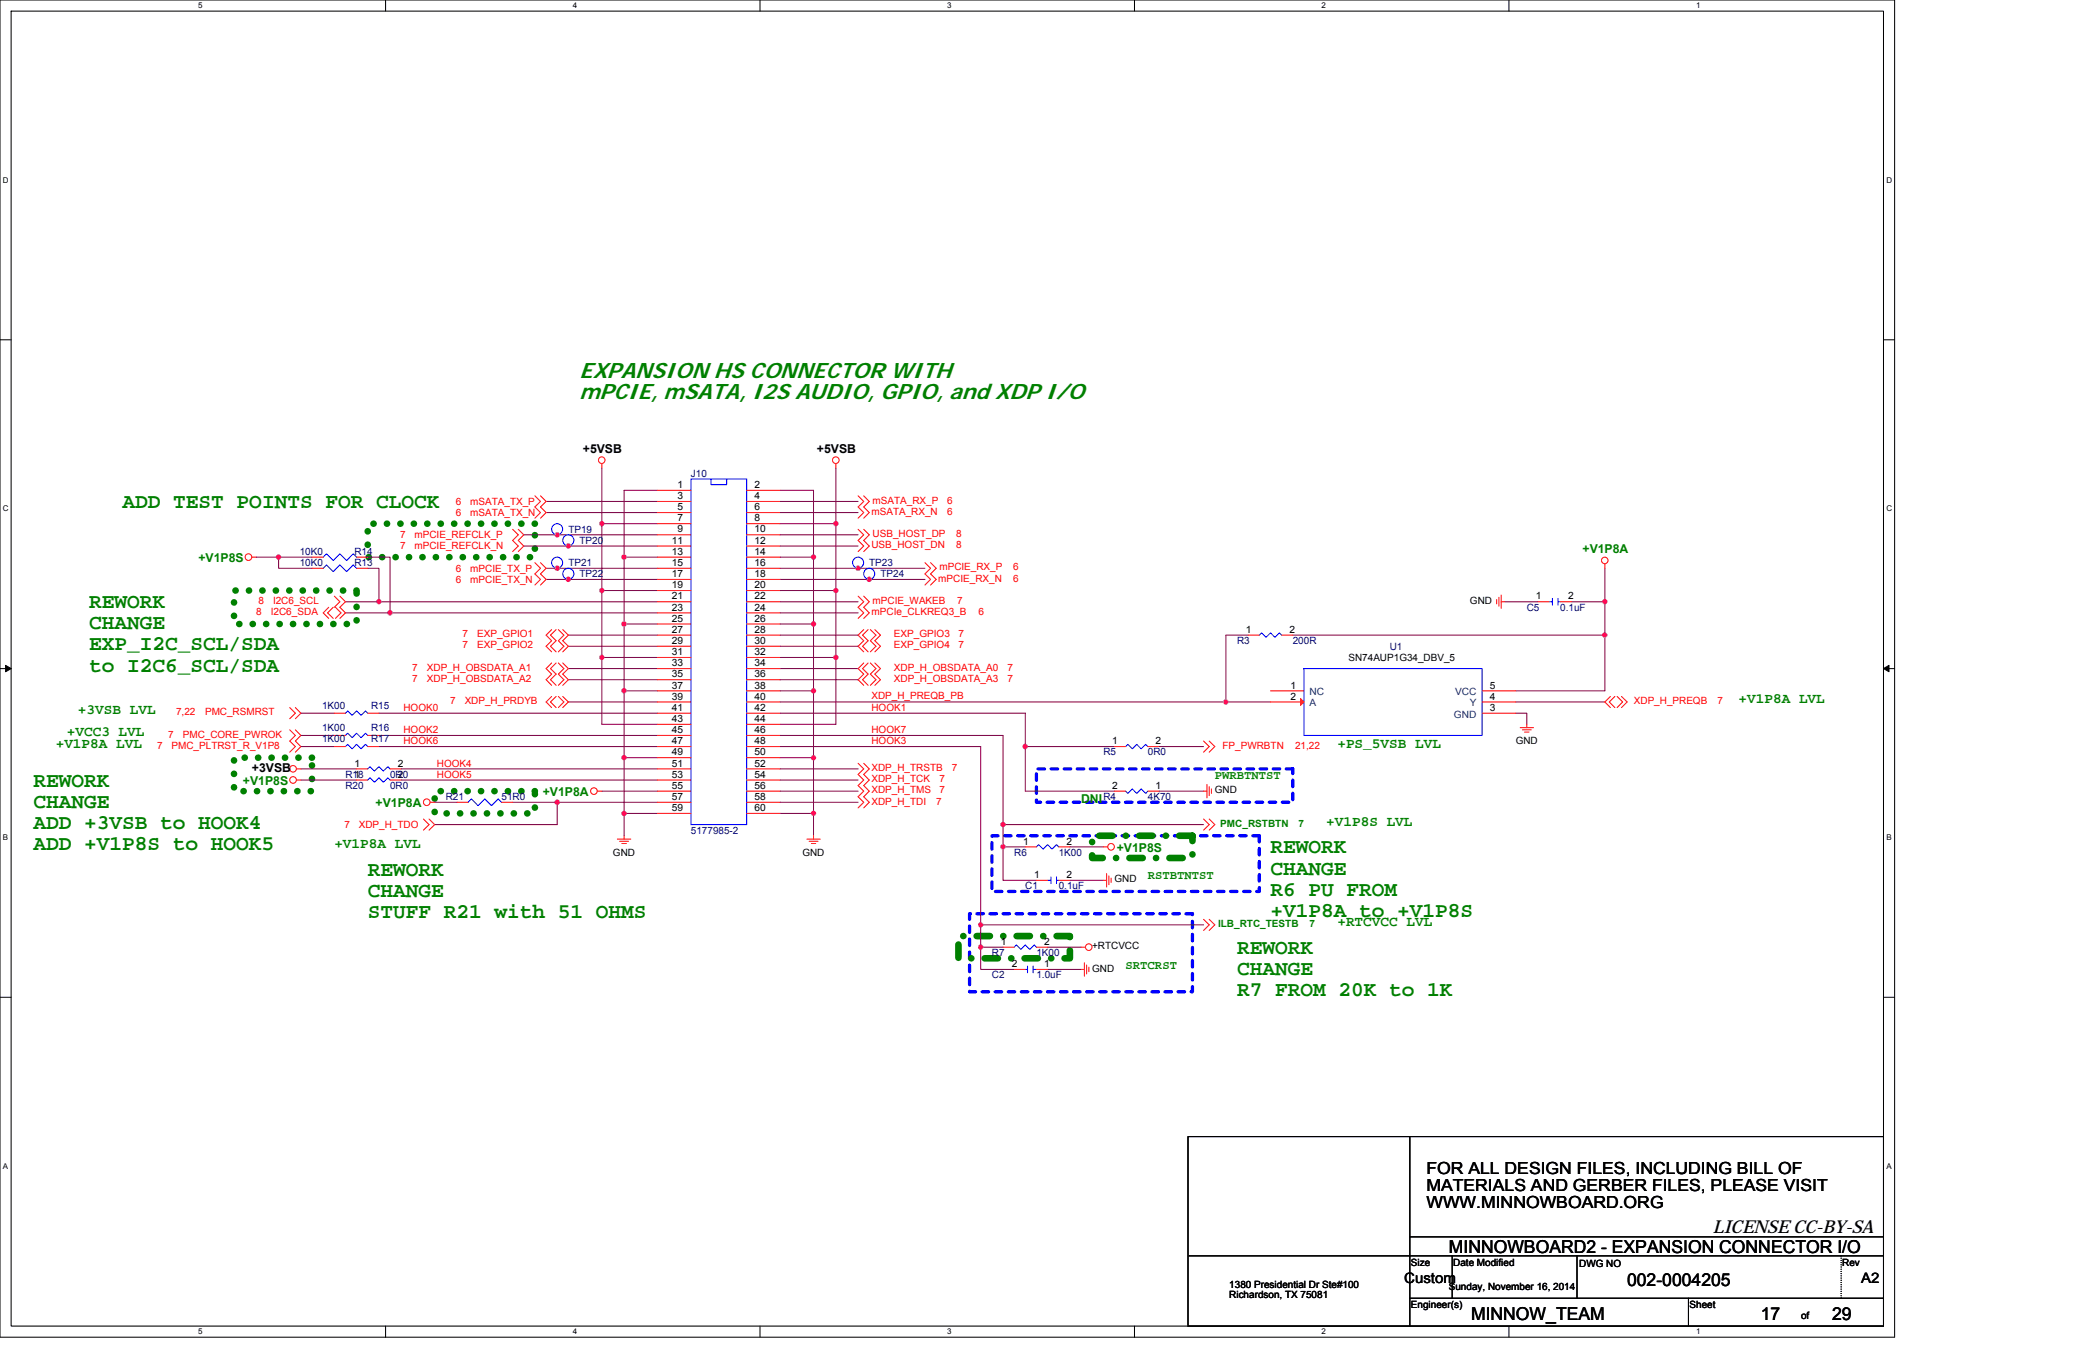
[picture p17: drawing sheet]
<svg xmlns="http://www.w3.org/2000/svg" width="432mm" height="279mm" viewBox="0 0 432 279" stroke-linecap="round" stroke-linejoin="round" font-family="sans-serif">
<defs><g id="words">
<g font-size="4.6" fill="#008000">
<text x="120.2" y="82.7">mPCIE, mSATA, I2S AUDIO, GPIO, and XDP I/O</text>
<text x="120.2" y="78.3">EXPANSION HS CONNECTOR WITH</text>
</g>
<g font-size="4.4" fill="#008000">
<text x="25.4" y="105.4">ADD TEST POINTS FOR CLOCK</text>
<text x="18.5" y="126.2">REWORK</text>
<text x="18.5" y="130.5">CHANGE</text>
<text x="18.5" y="134.9">EXP_I2C_SCL/SDA</text>
<text x="18.5" y="139.3">to I2C6_SCL/SDA</text>
<text x="6.9" y="163.2">REWORK</text>
<text x="6.9" y="167.5">CHANGE</text>
<text x="6.9" y="171.9">ADD +3VSB to HOOK4</text>
<text x="6.9" y="176.3">ADD +V1P8S to HOOK5</text>
<text x="263.5" y="177">REWORK</text>
<text x="76.3" y="181.6">REWORK</text>
<text x="263.5" y="181.4">CHANGE</text>
<text x="263.5" y="185.8">R6 PU FROM</text>
<text x="76.3" y="186">CHANGE</text>
<text x="76.3" y="190.4">STUFF R21 with 51 OHMS</text>
<text x="263.5" y="190.2">+V1P8A to +V1P8S</text>
<text x="256.6" y="197.8">REWORK</text>
<text x="256.6" y="202.2">CHANGE</text>
<text x="256.6" y="206.6">R7 FROM 20K to 1K</text>
</g>
<g font-size="3.7">
<text x="355.3" y="255.8">LICENSE CC-BY-SA</text>
<text x="300.5" y="259.9">MINNOWBOARD2 - EXPANSION CONNECTOR I/O</text>
<text x="337.5" y="266.8">002-0004205</text>
<text x="305.1" y="273.7">MINNOW_TEAM</text>
<text x="365.2" y="273.7">17</text>
<text x="380" y="273.7">29</text>
</g>
<g font-size="3.5">
<text x="295.8" y="243.5">FOR ALL DESIGN FILES, INCLUDING BILL OF</text>
<text x="295.8" y="247">MATERIALS AND GERBER FILES, PLEASE VISIT</text>
<text x="295.8" y="250.6">WWW.MINNOWBOARD.ORG</text>
</g>
<g font-size="3" fill="#008000">
<text x="16.2" y="148.1">+3VSB LVL</text>
<text x="360.6" y="145.8">+V1P8A LVL</text>
<text x="11.6" y="155.1">+V1P8A LVL</text>
<text x="13.9" y="152.8">+VCC3 LVL</text>
<text x="277.4" y="155.1">+PS_5VSB LVL</text>
<text x="275.1" y="171.2">+V1P8S LVL</text>
<text x="69.3" y="175.9">+V1P8A LVL</text>
<text x="277.4" y="192">+RTCVCC LVL</text>
</g>
<g font-size="3">
<text x="291.2" y="266.2">Custom</text>
<text x="386" y="266.2">A2</text>
</g>
<g font-size="2.5">
<text x="120.9" y="93.9">+5VSB</text>
<text x="169.4" y="93.9">+5VSB</text>
<text x="52.2" y="160.2">+3VSB</text>
</g>
<g font-size="2.5" fill="#008000">
<text x="41.1" y="116.5">+V1P8S</text>
<text x="328.2" y="114.7">+V1P8A</text>
<text x="251.9" y="161.6">PWRBTNTST</text>
<text x="50.4" y="162.8">+V1P8S</text>
<text x="77.9" y="167.4">+V1P8A</text>
<text x="112.6" y="165.1">+V1P8A</text>
<text x="224.2" y="166.5">DNI</text>
<text x="231.6" y="176.6">+V1P8S</text>
<text x="238.1" y="182.4">RSTBTNTST</text>
<text x="233.4" y="200.9">SRTCRST</text>
</g>
<g font-size="2.1">
<text x="140.5" y="101.2">1</text>
<text x="156.5" y="101.2">2</text>
<text x="140.5" y="103.5">3</text>
<text x="140.5" y="105.8">5</text>
<text x="156.5" y="103.5">4</text>
<text x="156.5" y="105.8">6</text>
<text x="139.4" y="112.8">11</text>
<text x="140.5" y="108.1">7</text>
<text x="140.5" y="110.4">9</text>
<text x="156.5" y="108.1">8</text>
<text x="156.5" y="110.4">10</text>
<text x="156.5" y="112.8">12</text>
<text x="139.4" y="115.1">13</text>
<text x="139.4" y="117.4">15</text>
<text x="139.4" y="119.7">17</text>
<text x="156.5" y="115.1">14</text>
<text x="156.5" y="117.4">16</text>
<text x="156.5" y="119.7">18</text>
<text x="139.4" y="122">19</text>
<text x="139.4" y="124.3">21</text>
<text x="156.5" y="122">20</text>
<text x="156.5" y="124.3">22</text>
<text x="304.9" y="125.3">GND</text>
<text x="318.5" y="124.3">1</text>
<text x="325.2" y="124.3">2</text>
<text x="139.4" y="126.6">23</text>
<text x="139.4" y="128.9">25</text>
<text x="139.4" y="131.3">27</text>
<text x="156.5" y="126.6">24</text>
<text x="156.5" y="128.9">26</text>
<text x="156.5" y="131.3">28</text>
<text x="258.4" y="131.3">1</text>
<text x="267.4" y="131.3">2</text>
<text x="139.4" y="133.6">29</text>
<text x="139.4" y="135.9">31</text>
<text x="156.5" y="133.6">30</text>
<text x="156.5" y="135.9">32</text>
<text x="279.7" y="137.1">SN74AUP1G34_DBV_5</text>
<text x="139.4" y="138.2">33</text>
<text x="139.4" y="140.5">35</text>
<text x="139.4" y="142.8">37</text>
<text x="156.5" y="138.2">34</text>
<text x="156.5" y="140.5">36</text>
<text x="156.5" y="142.8">38</text>
<text x="267.7" y="142.8">1</text>
<text x="309" y="142.8">5</text>
<text x="139.4" y="145.1">39</text>
<text x="139.4" y="147.4">41</text>
<text x="139.4" y="149.8">43</text>
<text x="156.5" y="145.1">40</text>
<text x="156.5" y="147.4">42</text>
<text x="156.5" y="149.8">44</text>
<text x="267.7" y="145.1">2</text>
<text x="309" y="147.4">3</text>
<text x="309" y="145.1">4</text>
<text x="139.4" y="152.1">45</text>
<text x="139.4" y="154.4">47</text>
<text x="156.5" y="152.1">46</text>
<text x="156.5" y="154.4">48</text>
<text x="230.7" y="154.4">1</text>
<text x="239.7" y="154.4">2</text>
<text x="314.3" y="154.4">GND</text>
<text x="73.5" y="161.3">1</text>
<text x="73.5" y="159">1</text>
<text x="82.5" y="161.3">2</text>
<text x="82.5" y="159">2</text>
<text x="139.4" y="156.7">49</text>
<text x="139.4" y="159">51</text>
<text x="139.4" y="161.3">53</text>
<text x="156.5" y="156.7">50</text>
<text x="156.5" y="159">52</text>
<text x="156.5" y="161.3">54</text>
<text x="139.4" y="163.6">55</text>
<text x="139.4" y="165.9">57</text>
<text x="156.5" y="163.6">56</text>
<text x="156.5" y="165.9">58</text>
<text x="230.7" y="163.6">2</text>
<text x="239.7" y="163.6">1</text>
<text x="251.9" y="164.5">GND</text>
<text x="139.4" y="168.2">59</text>
<text x="156.5" y="168.2">60</text>
<text x="127.1" y="177.5">GND</text>
<text x="166.4" y="177.5">GND</text>
<text x="212.2" y="175.2">1</text>
<text x="221.2" y="175.2">2</text>
<text x="214.5" y="182.1">1</text>
<text x="221.2" y="182.1">2</text>
<text x="231.1" y="183">GND</text>
<text x="207.6" y="196">1</text>
<text x="216.6" y="196">2</text>
<text x="226.5" y="196.9">+RTCVCC</text>
<text x="209.9" y="200.6">2</text>
<text x="216.6" y="200.6">1</text>
<text x="226.5" y="201.5">GND</text>
<text x="292.6" y="262.6">Size</text>
<text x="301.4" y="262.6">Date Modified</text>
<text x="327.5" y="262.8">DWG NO</text>
<text x="382.1" y="262.6">Rev</text>
<text x="255" y="267.2">1380 Presidential Dr Ste#100</text>
<text x="255" y="269.3">Richardson, TX 75081</text>
<text x="300.5" y="267.7">Sunday, November 16, 2014</text>
<text x="292.6" y="271.4">Engineer(s)</text>
<text x="350.4" y="271.4">Sheet</text>
<text x="373.5" y="273.7">of</text>
</g>
<g font-size="2.1" fill="#000080">
<text x="143.3" y="98.9">J10</text>
<text x="117.9" y="110.5">TP19</text>
<text x="120.2" y="112.8">TP20</text>
<text x="62.2" y="117.4">10K0</text>
<text x="62.2" y="115.1">10K0</text>
<text x="73.5" y="117.4">R13</text>
<text x="73.5" y="115.1">R14</text>
<text x="117.9" y="117.4">TP21</text>
<text x="120.2" y="119.7">TP22</text>
<text x="180.3" y="117.4">TP23</text>
<text x="182.6" y="119.7">TP24</text>
<text x="316.7" y="126.7">C5</text>
<text x="323.6" y="126.7">0.1uF</text>
<text x="256.6" y="133.6">R3</text>
<text x="268.1" y="133.6">200R</text>
<text x="288.2" y="134.7">U1</text>
<text x="66.8" y="147">1K00</text>
<text x="77" y="147">R15</text>
<text x="66.8" y="151.6">1K00</text>
<text x="66.8" y="153.9">1K00</text>
<text x="77" y="151.6">R16</text>
<text x="77" y="153.9">R17</text>
<text x="71.6" y="161.3">R18</text>
<text x="80.9" y="161.3">0R0</text>
<text x="228.8" y="156.7">R5</text>
<text x="238.1" y="156.7">0R0</text>
<text x="71.6" y="163.6">R20</text>
<text x="80.9" y="163.6">0R0</text>
<text x="92.5" y="165.9">R21</text>
<text x="104" y="165.9">51R0</text>
<text x="228.8" y="165.9">R4</text>
<text x="238.1" y="165.9">4K70</text>
<text x="143.3" y="172.9">5177985-2</text>
<text x="210.3" y="177.5">R6</text>
<text x="219.6" y="177.5">1K00</text>
<text x="212.6" y="184.4">C1</text>
<text x="219.6" y="184.4">0.1uF</text>
<text x="205.7" y="198.3">R7</text>
<text x="205.7" y="202.9">C2</text>
<text x="214.9" y="198.3">1K00</text>
<text x="214.9" y="202.9">1.0uF</text>
</g>
<g font-size="2.1" fill="#f00">
<text x="94.5" y="107">6</text>
<text x="94.5" y="104.7">6</text>
<text x="97.5" y="107">mSATA_TX_N</text>
<text x="97.5" y="104.7">mSATA_TX_P</text>
<text x="180.7" y="106.8">mSATA_RX_N</text>
<text x="181" y="104.5">mSATA_RX_P</text>
<text x="196.5" y="106.8">6</text>
<text x="196.5" y="104.5">6</text>
<text x="83" y="113.9">7</text>
<text x="83" y="111.6">7</text>
<text x="86" y="113.9">mPCIE_REFCLK_N</text>
<text x="86" y="111.6">mPCIE_REFCLK_P</text>
<text x="180.7" y="113.7">USB_HOST_DN</text>
<text x="181" y="111.4">USB_HOST_DP</text>
<text x="198.3" y="113.7">8</text>
<text x="198.3" y="111.4">8</text>
<text x="94.5" y="118.6">6</text>
<text x="97.5" y="118.6">mPCIE_TX_P</text>
<text x="194.8" y="118.3">mPCIE_RX_P</text>
<text x="210.1" y="118.3">6</text>
<text x="53.6" y="125.3">8</text>
<text x="56.6" y="125.3">I2C6_SCL</text>
<text x="94.5" y="120.9">6</text>
<text x="97.5" y="120.9">mPCIE_TX_N</text>
<text x="181" y="125.3">mPCIE_WAKEB</text>
<text x="194.6" y="120.6">mPCIE_RX_N</text>
<text x="198.5" y="125.3">7</text>
<text x="210.1" y="120.6">6</text>
<text x="53.1" y="127.6">8</text>
<text x="56.2" y="127.6">I2C6_SDA</text>
<text x="180.7" y="127.6">mPCIe_CLKREQ3_B</text>
<text x="202.9" y="127.6">6</text>
<text x="95.9" y="132.2">7</text>
<text x="95.9" y="134.5">7</text>
<text x="98.9" y="132.2">EXP_GPIO1</text>
<text x="98.9" y="134.5">EXP_GPIO2</text>
<text x="185.4" y="132.2">EXP_GPIO3</text>
<text x="185.4" y="134.5">EXP_GPIO4</text>
<text x="198.8" y="132.2">7</text>
<text x="198.8" y="134.5">7</text>
<text x="85.5" y="139.1">7</text>
<text x="85.5" y="141.4">7</text>
<text x="88.5" y="139.1">XDP_H_OBSDATA_A1</text>
<text x="88.5" y="141.4">XDP_H_OBSDATA_A2</text>
<text x="185.4" y="139.1">XDP_H_OBSDATA_A0</text>
<text x="185.4" y="141.4">XDP_H_OBSDATA_A3</text>
<text x="208.9" y="139.1">7</text>
<text x="208.9" y="141.4">7</text>
<text x="36.5" y="148.4">7,22</text>
<text x="42.5" y="148.4">PMC_RSMRST</text>
<text x="83.7" y="147.5">HOOK0</text>
<text x="93.4" y="146.1">7</text>
<text x="96.4" y="146.1">XDP_H_PRDYB</text>
<text x="180.7" y="145">XDP_H_PREQB_PB</text>
<text x="180.7" y="147.5">HOOK1</text>
<text x="338.9" y="146.1">XDP_H_PREQB</text>
<text x="356.2" y="146.1">7</text>
<text x="32.6" y="155.3">7</text>
<text x="34.9" y="153">7</text>
<text x="35.6" y="155.3">PMC_PLTRST_R_V1P8</text>
<text x="37.9" y="153">PMC_CORE_PWROK</text>
<text x="83.7" y="154.4">HOOK6</text>
<text x="83.7" y="152.1">HOOK2</text>
<text x="180.7" y="154.4">HOOK3</text>
<text x="180.7" y="152.1">HOOK7</text>
<text x="253.6" y="155.3">FP_PWRBTN</text>
<text x="268.6" y="155.3">21,22</text>
<text x="90.6" y="159">HOOK4</text>
<text x="90.6" y="161.3">HOOK5</text>
<text x="180.7" y="159.9">XDP_H_TRSTB</text>
<text x="197.4" y="159.9">7</text>
<text x="180.7" y="166.9">XDP_H_TDI</text>
<text x="180.7" y="162.2">XDP_H_TCK</text>
<text x="180.7" y="164.5">XDP_H_TMS</text>
<text x="194.2" y="166.9">7</text>
<text x="194.8" y="162.2">7</text>
<text x="194.8" y="164.5">7</text>
<text x="71.4" y="171.7">7</text>
<text x="74.4" y="171.7">XDP_H_TDO</text>
</g>
<g font-size="2.1" fill="#004080">
<text x="271.6" y="144.2">NC</text>
<text x="271.6" y="146.5">A</text>
<text x="301.5" y="148.9">GND</text>
<text x="301.8" y="144.2">VCC</text>
<text x="304.8" y="146.5">Y</text>
</g>
<g font-size="2.1" fill="#008000">
<text x="253.1" y="171.6">PMC_RSTBTN</text>
<text x="269.3" y="171.6">7</text>
<text x="252.6" y="192.4">ILB_RTC_TESTB</text>
<text x="271.6" y="192.4">7</text>
</g>
<g font-size="1.6">
<text x="41.1" y="1.7">5</text>
<text x="118.8" y="1.7">4</text>
<text x="196.4" y="1.7">3</text>
<text x="274.1" y="1.7">2</text>
<text x="351.8" y="1.7">1</text>
<text x=".6" y="37.9">D</text>
<text x="391.2" y="37.9">D</text>
<text x=".6" y="106">C</text>
<text x="391.2" y="106">C</text>
<text x=".6" y="174.2">B</text>
<text x="391.2" y="174.2">B</text>
<text x=".6" y="242.4">A</text>
<text x="391.2" y="242.4">A</text>
<text x="41.1" y="276.8">5</text>
<text x="118.8" y="276.8">4</text>
<text x="196.4" y="276.8">3</text>
<text x="274.1" y="276.8">2</text>
<text x="351.8" y="276.8">1</text>
</g>
</g></defs>
<path d="M0 0h392.9v277.4h-392.9zM2.3 2.3h388.3v272.8h-388.3z" fill="none" stroke="#000" stroke-width=".21"/>
<g fill="#fff">
<path d="M41.1 .3h.9v1.8h-.9z"/>
<path d="M41.1 275.3h.9v1.9h-.9z"/>
</g>
<path d="M80 0v2.3M80 275.1v2.3" fill="none" stroke="#000" stroke-width=".21"/>
<g fill="#fff">
<path d="M118.8 .3h.9v1.8h-.9z"/>
<path d="M118.8 275.3h.9v1.9h-.9z"/>
</g>
<path d="M157.6 0v2.3M157.6 275.1v2.3" fill="none" stroke="#000" stroke-width=".21"/>
<g fill="#fff">
<path d="M196.4 .3h1v1.8h-1z"/>
<path d="M196.4 275.3h1v1.9h-1z"/>
</g>
<path d="M235.3 0v2.3M235.3 275.1v2.3" fill="none" stroke="#000" stroke-width=".21"/>
<g fill="#fff">
<path d="M274.1 .3h.9v1.8h-.9z"/>
<path d="M274.1 275.3h.9v1.9h-.9z"/>
</g>
<path d="M312.9 0v2.3M312.9 275.1v2.3" fill="none" stroke="#000" stroke-width=".21"/>
<g fill="#fff">
<path d="M351.8 .3h.9v1.8h-.9z"/>
<path d="M351.8 275.3h.9v1.9h-.9z"/>
<path d="M.6 36.4h1.2v1.8h-1.2z"/>
<path d="M391.2 36.4h1.2v1.8h-1.2z"/>
<path d="M.6 104.6h1.2v1.8h-1.2z"/>
<path d="M391.2 104.6h1.2v1.8h-1.2z"/>
</g>
<path d="M0 70.5h2.3M390.6 70.5h2.3" fill="none" stroke="#000" stroke-width=".21"/>
<g fill="#fff">
<path d="M.6 172.8h1.1v1.8h-1.1z"/>
<path d="M391.2 172.8h1.1v1.8h-1.1z"/>
</g>
<path d="M0 138.7h2.3M390.6 138.7h2.3" fill="none" stroke="#000" stroke-width=".21"/>
<path d="M1.2 138l1.1 .7-1.1 .6zM390.6 138.7l1.2-.7v1.3z" fill="#000" stroke="#000" stroke-width=".21"/>
<g fill="#fff">
<path d="M.6 240.9h1.1v1.9h-1.1z"/>
<path d="M391.2 240.9h1.1v1.9h-1.1z"/>
</g>
<path d="M0 206.9h2.3M390.6 206.9h2.3M246.4 235.8h144.2v39.3h-144.2zM292.4 235.8v39.3M292.4 256.6h98.2M246.6 260.5h144M292.4 269.3h98.2M301.2 260.5v8.8M327.1 260.5v8.8M350.2 269.3v5.8" fill="none" stroke="#000" stroke-width=".21"/>
<path d="M214.9 159.5h53.2v6.9h-53.2zM205.7 173.4h55.5v11.5h-55.5zM201.1 189.5h46.2v16.2h-46.2z" fill="none" stroke="#00f" stroke-width=".68" stroke-dasharray="1.4 1.4"/>
<path d="M76.3 108.6h34.6v7h-34.6zM48.5 122.5h25.5v6.9h-25.5zM48.5 157.2h16.2v6.9h-16.2zM90.1 164.1h20.8v4.6h-20.8z" fill="none" stroke="#008000" stroke-width="1.4" stroke-dasharray="0 2.8"/>
<path d="M226.5 173.4h20.8v4.6h-20.8zM198.8 194.2h23.1v4.6h-23.1z" fill="none" stroke="#008000" stroke-width="1.4" stroke-dasharray="2.8 2.8 0 2.8"/>
<g fill="none" stroke="#800040" stroke-width=".21">
<path d="M124.8 97.1v11.5M173.4 97.1v11.5M53.1 115.6h4.7v2.3h6.9M57.8 115.6h6.9M76.3 117.9h2.3v6.9h-7M76.3 115.6h4.6v11.5h-9.3M108.6 110.9h27.8M108.6 113.3h27.8M113.3 117.9h23.1M113.3 104h23.1M113.3 106.3h23.1M124.8 108.6v13.9"/>
<path d="M124.8 108.6h11.6M129.4 115.6v13.8h7M136.4 101.7h-7v13.9h7M161.8 104h16.2M161.8 106.3h16.2M161.8 110.9h16.2M161.8 113.3h16.2M161.8 117.9h30M161.8 108.6h11.6M161.8 101.7h6.9v13.9M161.8 115.6h6.9M168.7 115.6v13.8"/>
<path d="M173.4 108.6v13.9M332.8 117.9v6.9M78.6 124.8h57.8M80.9 127.1h55.5M113.3 120.2h23.1M117.9 138.7h18.5M117.9 131.7h18.5M117.9 134h18.5M124.8 136.4v13.8h11.6M124.8 122.5v13.9M124.8 136.4h11.6M124.8 122.5h11.6"/>
<path d="M129.4 129.4v13.9h7M161.8 124.8h16.2M161.8 127.1h16.2M161.8 136.4h11.6M161.8 122.5h11.6M161.8 129.4h6.9M161.8 138.7h16.2M161.8 131.7h16.2M161.8 134h16.2M161.8 120.2h30M168.7 129.4v13.9M173.4 136.4v13.8h-11.6"/>
<path d="M173.4 122.5v13.9M258.9 131.7h-4.6v13.9M268.1 131.7h64.7M312 124.8h7M325.9 124.8h6.9M332.8 131.7v11.6h-18.5M332.8 124.8v6.9M62.4 147.9h6.9M62.4 154.9h6.9M62.4 152.5h6.9M62.4 159.5h11.6M78.6 154.9h57.8"/>
<path d="M78.6 152.5h57.8M78.6 147.9h57.8M83.2 159.5h53.2M117.9 145.6h18.5M117.9 141h18.5M129.4 143.3v13.9h7M129.4 157.2v11.5h7M161.8 145.6h92.5M161.8 152.5h46.2v18.5M161.8 143.3h6.9M161.8 157.2h6.9M161.8 159.5h16.2"/>
<path d="M161.8 141h16.2M161.8 147.9h50.8v7M161.8 154.9h41.6v36.9M168.7 157.2v11.5M168.7 143.3v13.9M212.6 154.9v9.2h18.5M212.6 154.9h18.5M240.4 154.9h9.2M254.3 145.6h9.2M314.3 147.9h2.4v2.3M314.3 145.6h18.5M62.4 161.8h11.6"/>
<path d="M83.2 161.8h53.2M90.1 166.4h4.7M106.3 166.4h9.3M115.6 166.4h20.8M115.6 166.4v4.6h-25.5M124.8 164.1h11.6M129.4 168.7v4.7M161.8 168.7h6.9v4.7M161.8 166.4h16.2M161.8 161.8h16.2M161.8 164.1h16.2M208 175.7v6.9h6.9"/>
<path d="M208 175.7h4.6M208 171h41.6M208 171v4.7M221.9 175.7h6.9M240.4 164.1h9.2M203.4 196.5v4.6h6.9M203.4 191.8v4.7M203.4 196.5h4.6M203.4 191.8h46.2M217.3 196.5h6.9M221.9 182.6h6.9M217.3 201.1h6.9"/>
</g>
<g fill="#f0f" stroke="#f0f" stroke-width=".21">
<circle cx="168.7" cy="168.7" r=".45"/>
<circle cx="168.7" cy="157.2" r=".45"/>
<circle cx="168.7" cy="115.6" r=".45"/>
<circle cx="168.7" cy="143.3" r=".45"/>
<circle cx="168.7" cy="129.4" r=".45"/>
<circle cx="129.4" cy="115.6" r=".46"/>
<circle cx="129.4" cy="143.3" r=".46"/>
<circle cx="129.4" cy="129.4" r=".46"/>
<circle cx="129.4" cy="168.7" r=".45"/>
<circle cx="129.4" cy="157.2" r=".45"/>
<circle cx="173.3" cy="108.6" r=".46"/>
<circle cx="173.3" cy="136.4" r=".45"/>
<circle cx="124.8" cy="108.6" r=".45"/>
<circle cx="124.8" cy="136.4" r=".45"/>
<circle cx="124.8" cy="122.5" r=".45"/>
<circle cx="178" cy="117.9" r=".46"/>
<circle cx="180.3" cy="120.2" r=".45"/>
<circle cx="115.6" cy="166.4" r=".46"/>
<circle cx="208" cy="171" r=".45"/>
<circle cx="173.3" cy="122.5" r=".45"/>
<circle cx="80.9" cy="127.1" r=".46"/>
<circle cx="78.6" cy="124.8" r=".45"/>
<circle cx="332.8" cy="131.7" r=".45"/>
<circle cx="254.2" cy="145.6" r=".45"/>
<circle cx="332.8" cy="124.8" r=".45"/>
<circle cx="203.4" cy="191.8" r=".45"/>
<circle cx="203.4" cy="196.5" r=".45"/>
<circle cx="208" cy="175.6" r=".46"/>
<circle cx="212.6" cy="154.8" r=".46"/>
<circle cx="57.8" cy="115.6" r=".46"/>
<circle cx="117.9" cy="113.2" r=".45"/>
<circle cx="115.6" cy="110.9" r=".45"/>
<circle cx="115.6" cy="117.9" r=".46"/>
<circle cx="117.9" cy="120.2" r=".46"/>
</g>
<g fill="none" stroke="#f00" stroke-width=".21">
<path d="M124.8 96.2v.9M173.4 96.2v.9M52.2 115.6h.9M64.7 117.9h2.3M64.7 115.6h2.3M74 117.9h2.3M74 115.6h2.3M106.3 109.8l1.2 1.1-1.2 1.2 1.2 1.2-1.2 1.1M107.5 109.8l1.1 1.1-1.1 1.2 1.1 1.2-1.1 1.1M110.9 102.8l1.2 1.2-1.2 1.2 1.2 1.1-1.2 1.2M110.9 116.7l1.2 1.2-1.2 1.1 1.2 1.2-1.2 1.1M112.1 102.8l1.2 1.2-1.2 1.2 1.2 1.1-1.2 1.2"/>
<path d="M112.1 116.7l1.2 1.2-1.2 1.1 1.2 1.2-1.2 1.1M115.6 110.9h.1M115.6 117.9h.1M117.9 113.3h.1M136.4 101.7h6.9M136.4 104h6.9M136.4 106.3h6.9M136.4 108.6h6.9M136.4 110.9h6.9M136.4 113.3h6.9M136.4 115.6h6.9M136.4 117.9h6.9"/>
<path d="M154.9 101.7h6.9M154.9 104h6.9M154.9 106.3h6.9M154.9 108.6h6.9M154.9 110.9h6.9M154.9 113.3h6.9M154.9 115.6h6.9M154.9 117.9h6.9M178 102.8l1.1 1.2-1.1 1.2 1.1 1.1-1.1 1.2M178 109.8l1.1 1.1-1.1 1.2 1.1 1.2-1.1 1.1M178 117.9h.1M179.1 102.8l1.2 1.2-1.2 1.2 1.2 1.1-1.2 1.2"/>
<path d="M179.1 109.8l1.2 1.1-1.2 1.2 1.2 1.2-1.2 1.1M191.8 116.7l1.2 1.2-1.2 1.1 1.2 1.2-1.2 1.1M193 116.7l1.2 1.2-1.2 1.1 1.2 1.2-1.2 1.1M332.8 116.9v1M68.2 126l-1.2 1.1 1.2 1.2M69.1 126l-1.2 1.1 1.2 1.2M69.3 123.7l1.2 1.1-1.2 1.2M69.6 126l1.1 1.1-1.1 1.2M70.5 123.7l1.1 1.1-1.1 1.2 1.1 1.1-1.1 1.2M114.4 137.5l-1.1 1.2 1.1 1.1-1.1 1.2 1.1 1.2M114.4 130.6l-1.1 1.1 1.1 1.2-1.1 1.1 1.1 1.2M115.3 137.5l-1.1 1.2 1.1 1.1-1.1 1.2 1.1 1.2"/>
<path d="M115.3 130.6l-1.1 1.1 1.1 1.2-1.1 1.1 1.1 1.2M115.8 137.5l1.1 1.2-1.1 1.1 1.1 1.2-1.1 1.2M115.8 130.6l1.1 1.1-1.1 1.2 1.1 1.1-1.1 1.2M116.7 137.5l1.2 1.2-1.2 1.1 1.2 1.2-1.2 1.2M116.7 130.6l1.2 1.1-1.2 1.2 1.2 1.1-1.2 1.2M117.9 120.2h.1M136.4 120.2h6.9M136.4 122.5h6.9M136.4 124.8h6.9M136.4 127.1h6.9M136.4 129.4h6.9M136.4 131.7h6.9"/>
<path d="M136.4 134h6.9M136.4 136.4h6.9M136.4 138.7h6.9M154.9 120.2h6.9M154.9 122.5h6.9M154.9 124.8h6.9M154.9 127.1h6.9M154.9 129.4h6.9M154.9 131.7h6.9M154.9 134h6.9M154.9 136.4h6.9M154.9 138.7h6.9"/>
<path d="M178 123.7l1.1 1.1-1.1 1.2 1.1 1.1-1.1 1.2M179.1 123.7l1.2 1.1-1.2 1.2 1.2 1.1-1.2 1.2M179.1 137.5l-1.1 1.2 1.1 1.1-1.1 1.2 1.1 1.2M179.1 130.6l-1.1 1.1 1.1 1.2-1.1 1.1 1.1 1.2M180 137.5l-1.1 1.2 1.1 1.1-1.1 1.2 1.1 1.2M180 130.6l-1.1 1.1 1.1 1.2-1.1 1.1 1.1 1.2M180.3 120.2h.1M180.5 137.5l1.2 1.2-1.2 1.1 1.2 1.2-1.2 1.2M180.5 130.6l1.2 1.1-1.2 1.2 1.2 1.1-1.2 1.2M181.4 137.5l1.2 1.2-1.2 1.1 1.2 1.2-1.2 1.2M181.4 130.6l1.2 1.1-1.2 1.2 1.2 1.1-1.2 1.2M258.9 131.7h2.3"/>
<path d="M265.8 131.7h2.3M310.4 124.4v.9M310.9 123.9v1.8M311.3 124.8h.7M311.3 123.4v2.8M319 124.8h2.3M323.6 124.8h2.3M60.1 146.8l1.2 1.1-1.2 1.2M60.1 151.4l1.2 1.1-1.2 1.2 1.2 1.2-1.2 1.1M61.3 146.8l1.1 1.1-1.1 1.2M61.3 151.4l1.1 1.1-1.1 1.2 1.1 1.2-1.1 1.1M61.5 159.5h.9"/>
<path d="M69.3 147.9h2.3M69.3 152.5h2.3M69.3 154.9h2.3M74 159.5h2.3M76.3 147.9h2.3M76.3 152.5h2.3M76.3 154.9h2.3M80.9 159.5h2.3M114.4 144.5l-1.1 1.1 1.1 1.2M115.3 144.5l-1.1 1.1 1.1 1.2M115.8 144.5l1.1 1.1-1.1 1.2M116.7 144.5l1.2 1.1-1.2 1.2"/>
<path d="M136.4 141h6.9M136.4 143.3h6.9M136.4 145.6h6.9M136.4 147.9h6.9M136.4 150.2h6.9M136.4 152.5h6.9M136.4 154.9h6.9M136.4 157.2h6.9M136.4 159.5h6.9M154.9 141h6.9M154.9 143.3h6.9M154.9 145.6h6.9"/>
<path d="M154.9 147.9h6.9M154.9 150.2h6.9M154.9 152.5h6.9M154.9 154.9h6.9M154.9 157.2h6.9M154.9 159.5h6.9M178 158.3l1.1 1.2-1.1 1.1 1.1 1.2-1.1 1.1 1.1 1.2-1.1 1.2 1.1 1.1-1.1 1.2M179.1 158.3l1.2 1.2-1.2 1.1 1.2 1.2-1.2 1.1 1.2 1.2-1.2 1.2 1.2 1.1-1.2 1.2M231.1 154.9h2.3M238.1 154.9h2.3M249.6 153.7l1.2 1.2-1.2 1.1M250.8 153.7l1.1 1.2-1.1 1.1"/>
<path d="M263.5 143.3h6.9M263.5 145.6h6.9M307.4 147.9h6.9M307.4 145.6h6.9M307.4 143.3h6.9M315.3 150.9h2.8M315.7 151.4h1.9M316.2 151.8h.9M316.7 150.2v.7M334 144.5l-1.2 1.1 1.2 1.2M334.9 144.5l-1.1 1.1 1.1 1.2M335.4 144.5l1.1 1.1-1.1 1.2"/>
<path d="M336.3 144.5l1.2 1.1-1.2 1.2M61.5 161.8h.9M74 161.8h2.3M80.9 161.8h2.3M87.8 169.9l1.2 1.1-1.2 1.2M89 169.9l1.1 1.1-1.1 1.2M89.2 166.4h.9M94.8 166.4h2.3M104 166.4h2.3M123.9 164.1h.9M128 174.1h2.8M128.5 174.5h1.9"/>
<path d="M129 175h.9M129.4 173.4v.7M136.4 161.8h6.9M136.4 164.1h6.9M136.4 166.4h6.9M136.4 168.7h6.9M154.9 161.8h6.9M154.9 164.1h6.9M154.9 166.4h6.9M154.9 168.7h6.9M167.3 174.1h2.8M167.8 174.5h1.9"/>
<path d="M168.3 175h.9M168.7 173.4v.7M212.6 175.7h2.3M219.6 175.7h2.3M228.8 175.7h.9M231.1 164.1h2.3M238.1 164.1h2.3M249.6 169.9l1.2 1.1-1.2 1.2M249.6 164.1h.7M250.3 162.7v2.8M250.8 169.9l1.1 1.1-1.1 1.2M250.8 163.2v1.8"/>
<path d="M251.2 163.6v1M208 196.5h2.3M214.9 196.5h2.4M214.9 182.6h2.4M219.6 182.6h2.3M224.2 196.5h.9M224.9 199.7v2.8M228.8 182.6h.7M229.5 181.2v2.8M230 181.7v1.8M230.4 182.1v.9M249.6 190.7l1.2 1.1-1.2 1.2"/>
<path d="M250.8 190.7l1.1 1.1-1.1 1.2M210.3 201.1h2.3M214.9 201.1h2.4M224.2 201.1h.7M225.4 200.2v1.8M225.8 200.6v.9"/>
<circle cx="124.8" cy="95.4" r=".68"/>
<circle cx="173.3" cy="95.4" r=".69"/>
<circle cx="51.5" cy="115.6" r=".69"/>
<circle cx="332.8" cy="116.2" r=".68"/>
<circle cx="60.8" cy="159.5" r=".69"/>
<circle cx="60.8" cy="161.8" r=".69"/>
<circle cx="88.5" cy="166.4" r=".69"/>
<circle cx="123.2" cy="164.1" r=".69"/>
<circle cx="230.4" cy="175.6" r=".69"/>
<circle cx="225.8" cy="196.5" r=".68"/>
</g>
<path d="M381.8 260.5v8.8M381.8 269.3h.1" fill="none" stroke="#000" stroke-width=".21" stroke-dasharray="0 .4"/>
<g fill="none" stroke="#00f" stroke-width=".21">
<path d="M143.3 99.4h11.6v71.6h-11.6zM147.5 99.4v1.1h3.2v-1.1M67 117.9l.7-.7 1.4 1.4 1.4-1.4 1.4 1.4 1.4-1.4 .7 .7M67 115.6l.7-.7 1.4 1.4 1.4-1.4 1.4 1.4 1.4-1.4 .7 .7M261.2 131.7l.4-.4 1 .9 .9-.9 .9 .9 .9-.9 .5 .4M270.4 138.7h37v13.8h-37zM321.3 124.8h.7M322 124.1v1.4M323.1 124.8h.5M323.1 124.1v1.4M71.6 147.9l.5-.4 .9 .9 1-.9 .9 .9 .9-.9 .5 .4M71.6 152.5l.5-.4 .9 .9 1-.9 .9 .9 .9-.9 .5 .4"/>
<path d="M71.6 154.9l.5-.5 .9 .9 1-.9 .9 .9 .9-.9 .5 .5M76.3 159.5l.4-.5 1 .9 .9-.9 .9 .9 .9-.9 .5 .5M233.4 154.9l.5-.5 .9 .9 1-.9 .9 .9 .9-.9 .5 .5M270.4 143.3h.1M270.4 145.6h.1M307.4 147.9h.1M307.4 145.6h.1M307.4 143.3h.1M76.3 161.8l.4-.5 1 1 .9-1 .9 1 .9-1 .5 .5M97.1 166.4l.7-.7 1.3 1.4 1.4-1.4 1.4 1.4 1.4-1.4 .7 .7M214.9 175.7l.5-.5 .9 .9 1-.9 .9 .9 .9-.9 .5 .5M233.4 164.1l.5 .5 .9-1 1 1 .9-1 .9 1 .5-.5"/>
<path d="M210.3 196.5l.5-.5 .9 .9 .9-.9 1 .9 .9-.9 .4 .5M217.3 182.6h.7M218 181.9v1.4M219.1 182.6h.5M219.1 181.9v1.4M212.6 201.1h.5M213.1 200.4v1.4M214.3 201.1h.6M214.3 200.4v1.4"/>
<circle cx="115.5" cy="109.8" r="1.14"/>
<circle cx="115.5" cy="116.7" r="1.14"/>
<circle cx="117.9" cy="112.1" r="1.15"/>
<circle cx="117.9" cy="119" r="1.15"/>
<circle cx="178" cy="116.7" r="1.14"/>
<circle cx="180.3" cy="119" r="1.14"/>
</g>
<path d="M269.7 144.9l.7 .7-.7 .7z" fill="#f00" stroke="#f00" stroke-width=".21"/>
<use href="#words"/>
</svg>
